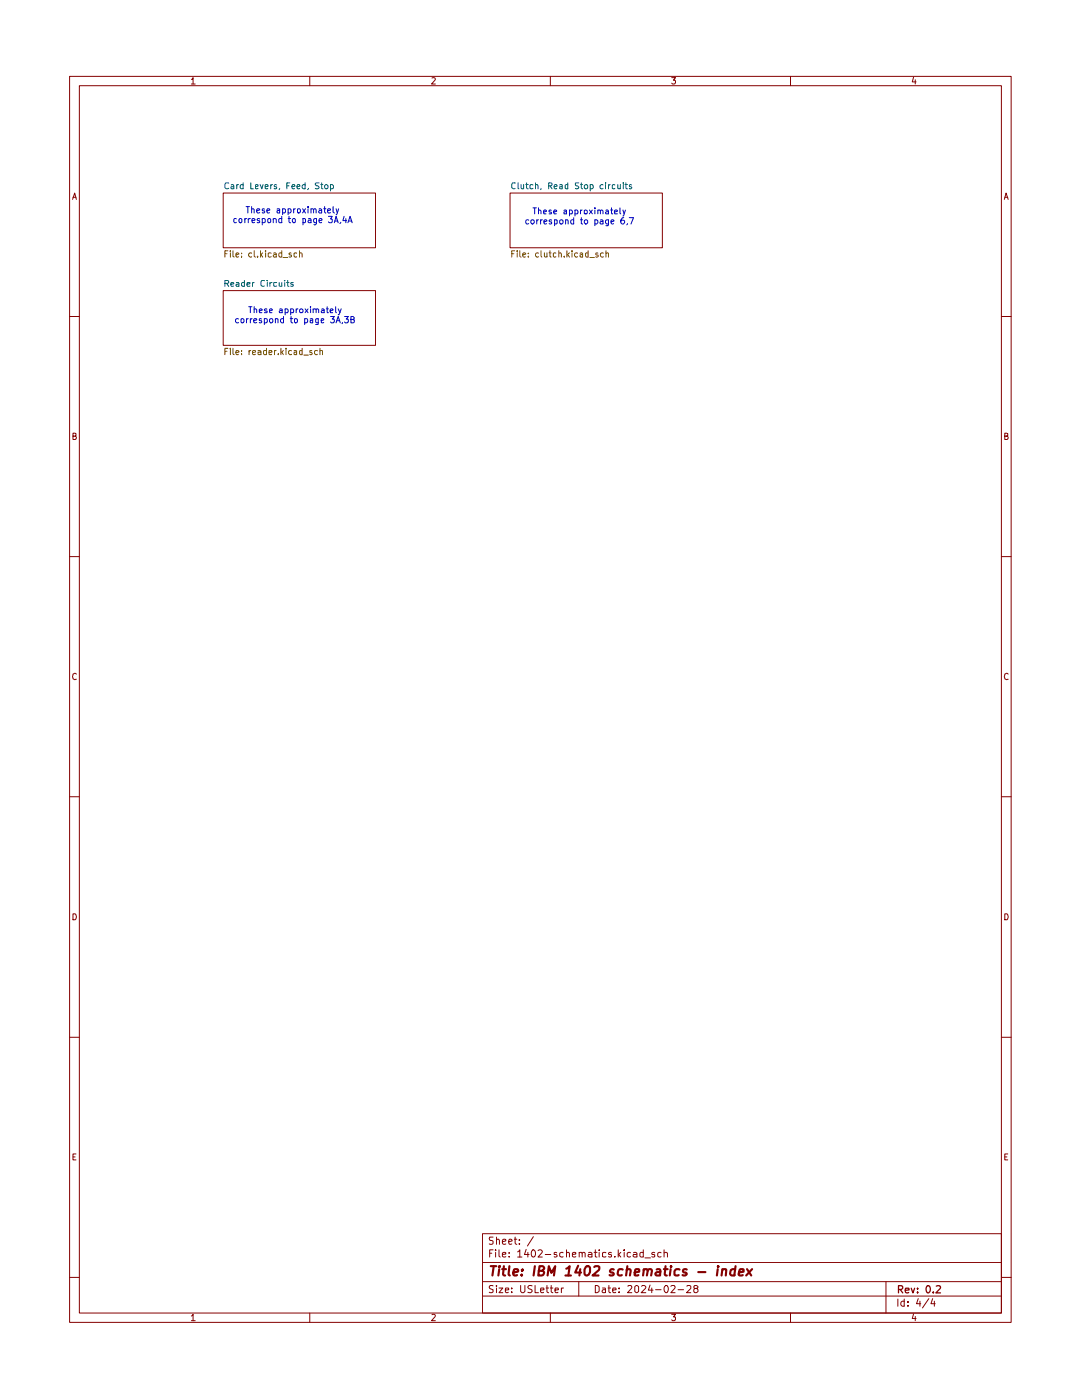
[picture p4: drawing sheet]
<svg xmlns="http://www.w3.org/2000/svg" width="216mm" height="279mm" viewBox="0 0 216 279" stroke-linecap="round" stroke-linejoin="round" font-family="sans-serif">
<g fill="none" stroke="#840000" stroke-width=".2">
<path d="M13.9 15.2h187.9v248.7h-187.9zM15.8 17.1h184v244.9h-184zM38.2 15.8h.2l.1-.3v1.3M38.2 16.8h.7M61.8 15.2v1.9M86.2 15.6l.4-.1 .3 .3-.8 1h.8M109.8 15.2v1.9M134 15.5h.8l-.4 .5h.3l.1 .2-.1 .5-.5 .1-.2-.2M157.7 15.2v1.9M182.3 15.4l-.3 .9h.8M182.6 15.9v.9M14.5 39.8l.4-1.3 .3 1.3"/>
<path d="M14.6 39.4h.6M200.4 39.8l.3-1.3 .5 1.3M200.5 39.4h.6M13.9 63.2h1.9M199.8 63.2h2M14.6 87h.6v-.5l-.6-.1v1.3l.6-.1v-.3l-.2-.3M200.5 87h.6v-.5l-.6-.1v1.3h.4l.2-.1 .1-.3-.4-.3M13.9 111.1h1.9M199.8 111.1h2M15.2 134.5l-.2-.1a.65 .65 0 0 0-.5 .6 .65 .65 0 0 0 .5 .6h.2M201.2 134.5l-.3-.1a.65 .65 0 0 0-.5 .6 .65 .65 0 0 0 .5 .6h.3M13.9 159h1.9"/>
<path d="M199.8 159h2M14.6 182.4h.4l.2 .1v.6l-.2 .5h-.4zM200.5 182.4h.4l.2 .1 .1 .6-.3 .5h-.4zM13.9 207h1.9M199.8 207h2M14.6 230.9h.4M15.2 230.3h-.6v1.2h.6M200.5 230.9h.4M201.1 230.3h-.6v1.2h.6M13.9 254.9h1.9M96.3 246.2h103.5v15.8h-103.5zM96.3 258.7h103.5"/>
<path d="M96.3 255.8h103.5M96.3 252h103.5M97.7 250.1h.4M98.4 256.6h-.7a.57 .57 0 0 0 .1 .6 .57 .57 0 0 0 .6 .2l-.1 .5h-.7M98.4 249.4h-.7v1.5M98.4 246.9h-.7l-.1 .2 .1 .4 .7 .2v.5l-.3 .1-.5-.1M98.9 249.4v.2M98.9 249.9v1M99.1 256.5v.2M99.1 247.5l.1-.2 .4 .1 .1 .9M99.1 246.9v1.4M99.1 257.1v.9"/>
<path d="M99.6 257.1h.7l-.7 .9h.7M99.6 249.4v1.3l.2 .2M100.2 250.4l.7-.1v-.3l-.4-.1-.3 .2v.6l.3 .2 .4-.1M100.2 247.8l.7-.1v-.3l-.4-.1-.3 .3 .1 .6h.6M100.8 257.5l.7-.1-.1-.3h-.5l-.1 .1v.6l.2 .2 .4-.1M101.5 247.8l.7-.1-.1-.3-.4-.1-.2 .3 .1 .6h.5M101.6 250.8v.1M101.6 250v.1M102.1 257.8v.2M102.1 257.1v.1M102.6 247.3h.5M102.8 246.9v1.2l.3 .2"/>
<path d="M103.3 249.9l.4-.5v1.5M103.3 250.9h.8M103.6 248.2v.1M103.6 247.4v.2M103.9 256.5v1.2l.2 .3h.4l.2-.3v-1.2M105 249.3l-.3 1.1h.9M105.3 249.9v1M106.1 249.7l.2-.3a.75 .75 0 0 1 .6 .7 .75 .75 0 0 1-.6 .8l-.3-.5zM106.2 256.6l-.6-.1-.3 .3a.74 .74 0 0 0 .8 .6l.1 .3-.3 .3-.6-.1M106.4 246.8l-1.2 1.9M106.8 256.5v1.5h.6M107.4 249.6l.6-.2 .2 .3-.1 .3-.7 .9h.8"/>
<path d="M107.9 257.5l.6-.1v-.3h-.5l-.1 .1v.6l.1 .2 .5-.1M108.8 250.4h1.1M109 257.1h.5M109.1 256.5v1.3l.4 .2M109.8 257.1h.5M110 256.5v1.3l.3 .2M110.7 257.5l.7-.1-.1-.3h-.5l-.1 .1v.6l.2 .2 .4-.1M111.1 250h-.5v.4h.5l.1 .3-.3 .2-.3-.1M112 257.1v.9M112.4 250l-.4-.1-.3 .3 .1 .6h.6M112.4 257.1h-.2l-.2 .2M113 250l.5-.1 .1 .2v.8"/>
<path d="M113 249.4v1.5M114.2 250.4l.7-.1v-.3l-.4-.1-.3 .2v.6l.3 .2 .4-.1M115.5 255.8v2.9M115.6 250l.4-.1 .2 .2v.8M115.6 249.9v1M116.2 250.1l.1-.2 .5 .2v.8M117.4 250l.5-.1 .2 .2v.8M118.1 250.3l-.7 .1v.1v.2l.2 .2 .5-.1M118.5 249.9h.6M118.8 256.5h.3l.5 .4v.7l-.5 .4h-.3zM118.8 249.4v1.4l.3 .1M119.6 249.4v.2"/>
<path d="M119.6 249.9v1M120.2 257.1h.5l.1 .9M120.8 257.4h-.5l-.2 .2 .2 .4 .5-.1M120.9 250h-.7v.8h.7M121.3 257.1h.5M121.5 256.5v1.3l.3 .2M122 250l-.3-.1-.3 .2 .1 .3h.5v.4h-.6M122.3 257.5l.6-.1v-.3h-.6v.1v.6l.1 .2 .5-.1M122.7 250.8v.1M123.4 249.4v1.5M123.4 250.4l.5 .5M123.5 257.8v.2"/>
<path d="M123.5 257.1v.1M123.9 249.9l-.5 .5M124.5 249.4v.2M124.5 249.9v1M125.3 256.7l.2-.2h.3l.2 .1 .1 .4-.9 1h.9M125.8 250l-.4-.1-.3 .3 .1 .6h.6M126.4 250l.4-.1 .3 .2v.8M126.8 256.6l.3-.1 .3 .3v.9l-.3 .3-.4-.3v-.9zM127.1 250.3l-.7 .1-.1 .1v.2l.3 .2 .5-.1M128 256.7l.2-.2h.3l.4 .3v.2l-1 1h1M128.4 250l-.5-.1-.2 .3 .1 .6h.6M128.4 249.4v1.5"/>
<path d="M128.7 251h1.1M129.7 256.5l-.3 1h.9M130.1 257.1v.9M130.6 250l-.3-.1-.2 .2v.3h.5v.4h-.5M130.8 257.4h1.1M131.9 250l-.4-.1-.3 .3 .1 .6h.6M132.5 250l.4-.1 .3 .2v.8M132.5 249.4v1.5M132.8 256.5a.75 .75 0 0 1 .6 .8 .75 .75 0 0 1-.6 .7 .92 .92 0 0 1 0-1.5zM133.9 256.7l.6-.2 .2 .3-.1 .3-.7 .9h.8M135.3 257.4h1.1M137.1 256.7l.1-.2 .6 .1v.5l-.8 .9h.8"/>
<path d="M138.7 257.1l-.3-.2 .1-.3a.48 .48 0 0 1 .8 .3l-.2 .2a.56 .56 0 0 0-.6 .2 .56 .56 0 0 0 0 .6 .52 .52 0 0 0 .8-.2v-.3l-.4-.3M176.8 255.8v6.2M179.2 259.3v1.4M180.4 259.8l-.3-.1-.4 .3 .2 .6h.5M180.4 259.3v1.4M181.2 259.8v.1M183.2 259.2l-.3 1h.8M183.6 259.7v1M185.3 259.2l-1.2 1.8M186.1 259.2l-.3 1h.8M186.4 259.7v1M199.8 254.9h2"/>
<path d="M38.2 262.6l.3-.3v1.3M38.2 263.6h.7M61.8 262v1.9M86.2 262.4l.4-.1 .3 .3-.8 1h.8M109.8 262v1.9M134 262.3h.8l-.4 .5h.3l.1 .2-.1 .5-.5 .1-.2-.2M157.7 262v1.9M181.2 260.5v.2M182.3 262.2l-.3 .9h.8M182.6 262.7v.9"/>
</g>
<path d="M179.3 257.3h.6l.2-.2-.1-.4-.7-.1v1.4M179.6 257.3l.5 .7M180.6 257.5l.8-.1-.1-.3h-.6l-.1 .2 .1 .6h.6M181.8 257.1l.4 .9 .3-.9M183.1 257.9v.1M183.1 257.1v.2M185 256.7l.1-.1a.73 .73 0 0 1 .6 .7 .73 .73 0 0 1-.6 .7l-.1-.1-.2-.5zM186.2 257.9v.1M186.8 256.7l.6-.1 .2 .1 .1 .3-1 1h1" fill="none" stroke="#840000" stroke-width=".25"/>
<g fill="none" stroke="#840000" stroke-width=".42">
<path d="M97.9 252.7h1.1M98.5 252.7l-.2 1.9M99.6 253.3l-.2 1.3M99.7 252.7l-.2 .1h.3l-.1-.1-.1 .2M100.2 253.3h.8M100.5 252.7l-.1 1.6 .1 .2 .3 .1M101.6 252.7l-.1 1.6 .2 .3M102.4 254l.9-.2v-.4l-.6-.1-.2 .3v.9h.7M104.1 254.4v.2M104.3 253.4l.1 .1-.2 .1-.1-.1 .2-.1-.1 .2M106.7 252.7l-.2 1.9M107.5 253.6h.7l.4-.4-.1-.3-.3-.2h-.5l-.3 1.9h.7l.3-.2 .2-.4-.4-.4"/>
<path d="M109.3 254.6l.2-1.9 .5 1.3 .8-1.3-.3 1.9M112.8 254.6h1.1M113 253.2l.7-.5-.3 1.9M115.4 252.6l-.6 1.4h1.2M115.8 253.3l-.2 1.3M116.9 252.9l.5-.2 .3 .3v.9l-.2 .5-.4 .2-.3-.1-.2-.3v-.8zM118.6 252.9l.2-.2h.5l.3 .2v.3l-.1 .3-1.3 1.1h1.2M122.5 253.4l-.5-.1-.3 .3 .1 .3 .6 .1 .1 .3a.6 .6 0 0 1-.9 .2M124.3 253.4h-.8l-.3 .8 .4 .4 .5-.1M125 253.5l.4-.2 .4 .1 .1 .2-.2 1M125.2 252.7l-.3 1.9M126.6 254l1-.2v-.4l-.6-.1a1.19 1.19 0 0 0-.4 1.2h.8"/>
<path d="M128.4 253.5l.3-.2 .5 .1v.2l-.1 1M128.5 253.3l-.2 1.3M129.2 253.6a.43 .43 0 0 1 .5-.3 .43 .43 0 0 1 .4 .3l-.2 1M131 253.4h.7v1.2M131.8 253.8l-.7 .1-.3 .2 .1 .4 .1 .1 .7-.1M132.5 253.3h.7M132.8 252.7l-.2 1.6 .1 .2 .4 .1M133.8 253.3l-.2 1.3M133.9 252.7v.2M135.6 253.4l-.6-.1-.4 .4 .1 .8h.7M137 253.4a.47 .47 0 0 0-.7 .3l.1 .2 .6 .1v.3a.6 .6 0 0 1-.8 .2M139.3 253.9h1.5"/>
<path d="M143.2 253.3l-.2 1.3M143.3 252.7v.2M144.1 253.5l.3-.2 .5 .1-.1 1.2M144.1 253.3l-.1 1.3M146.7 253.4l-.5-.1-.4 .2v.9a.64 .64 0 0 0 .8 .1M146.8 252.7l-.3 1.9M147.4 254l1-.2v-.4l-.6-.1a1.19 1.19 0 0 0-.4 1.2h.8M149.1 253.3l.8 1.3M150.1 253.3l-1.2 1.3"/>
</g>
<g fill="#fff">
<path d="M101.8 38.5h30.4v10.9h-30.4z"/>
<path d="M44.5 58h30.4v10.9h-30.4z"/>
<path d="M44.5 38.5h30.4v10.9h-30.4z"/>
</g>
<path d="M44.5 38.5h30.4v10.9h-30.4zM101.8 38.5h30.4v10.9h-30.4zM44.5 58h30.4v10.9h-30.4z" fill="none" stroke="#840000" stroke-width=".2"/>
<g fill="none" stroke="#0000c2" stroke-width=".2">
<path d="M47.2 43.7l-.4-.1-.1 .2v.5l.1 .2 .4-.1M47.8 43.7l.3-.1 .2 .2v.5l-.2 .2-.3-.1-.1-.2zM48.9 43.6v.9M49.1 41.2h.7M49.2 43.6h-.2l-.1 .3M49.4 41.2v1.3M49.5 43.6v.9M50 43.6l-.5 .3M50.2 41.7h.3l.2 .1v.7M50.2 41.2v1.3M50.3 44l.6-.1-.1-.2h-.5v.7h.5M51.2 42.1l.6-.2v-.2h-.4l-.2 .1v.5l.2 .2 .4-.1"/>
<path d="M51.8 43.7l-.3-.1-.2 .2 .2 .2 .3 .1v.3h-.5M52.3 43.7l.4-.1 .2 .2v.5l-.2 .2-.4-.1M52.3 43.6v1.3M52.7 41.7h-.4v.3l.4 .1 .1 .2-.1 .2-.4-.1M53.3 42.1l.6-.2-.2-.2-.4 .1v.5l.1 .2 .4-.1M53.4 43.8l.2-.2 .3 .1 .1 .6-.4 .2-.2-.2zM54.5 43.8l.2-.2 .4 .2v.7M54.5 43.6v.9M55.3 41.7h.5v.8M55.8 41.9l-.5 .2v.3h.5M56.2 43.7l-.4-.1-.2 .2v.5l.2 .2 .4-.1M56.2 43.2v1.3"/>
<path d="M56.4 41.7a.36 .36 0 0 1 .6 .2l-.1 .5h-.5M56.4 41.7v1.1M57.5 41.7a.36 .36 0 0 1 .6 .2l-.1 .5h-.5M57.5 41.7v1.1M57.5 43.6h.5M57.7 43.2v1.1l.3 .2M58.4 43.7l.4-.1 .1 .2v.5l-.1 .2-.4-.1-.1-.2zM58.6 41.7v.8M58.9 41.7l-.3 .2M59.4 41.7h.5v.7l-.4 .1-.1-.2zM60.4 41.7l.6 .8M60.5 43.7l.3-.1 .2 .2v.5l-.2 .2-.3-.1"/>
<path d="M60.5 43.6v1.3M61 41.7l-.6 .8M61.5 41.2v.2M61.5 41.7v.8M61.6 43.7l.3-.1 .2 .2v.7M62.1 41.7h.3l.2 .1v.7M62.1 43.9h-.5l-.1 .2 .1 .4 .5-.1M62.1 41.7v.8M62.6 41.8l.1-.1 .4 .1v.7M63.2 43.6v1l-.3 .3-.2-.1M63.2 43.7l-.4-.1-.2 .3 .1 .5h.5M63.7 41.7h.3l.2 .1v.7"/>
<path d="M63.7 44l.6-.1-.2-.3-.4 .2v.5l.1 .2 .4-.1M64.2 41.9l-.6 .3 .2 .3 .4-.1M64.6 41.7h.4M64.8 41.2v1.1l.2 .2M65.4 42.1l.6-.2v-.2h-.5l-.1 .1v.5l.1 .2 .5-.1M65.5 43.2h.8l-.3 .5 .3 .1v.5l-.2 .2-.6-.2M66.5 41.2v1.1l.2 .2M66.7 44.5l.4-1.3 .4 1.3M66.8 44.1h.6M67.1 41.7l.2 .8M67.6 41.7l-.4 1.1h-.1M68 44.4l-.2 .2"/>
<path d="M68.7 43.2l-.3 .8h.8M69 43.6v.9M69.4 44.5l.5-1.3 .4 1.3M69.6 44.1h.6M105.5 43.9a.36 .36 0 0 0-.6 .2l.1 .5h.5M106 43.9h.3l.3 .2v.4l-.3 .2-.4-.2zM106.3 41.5h.7M106.7 41.5v1.2M107.1 43.9v.8M107.4 42l.4-.1 .2 .2v.6M107.4 43.9l-.3 .2M107.4 41.5v1.2"/>
<path d="M107.9 43.9v.8M108.2 43.9h-.3v.2M108.5 42.3l.6-.1-.2-.3-.4 .2v.4v.2h.5M108.5 44.3l.6-.2-.1-.2-.5 .1v.5l.2 .2 .4-.1M110 42h-.4v.3h.4v.4h-.4M110.1 43.9h-.4l-.1 .1 .1 .3h.4v.3h-.5M110.5 42.3l.6-.1-.2-.3-.4 .2v.4l.1 .2h.4M110.7 43.9h.5v.6l-.2 .2-.3-.1M110.7 43.9v1.1M111.8 43.9h.3l.3 .2v.4l-.3 .2-.3-.1-.1-.1zM112.5 42h.5v.7h-.5v-.4l.5-.1M112.9 43.9h.3l.2 .1v.7"/>
<path d="M112.9 43.9v.8M113.6 42a.36 .36 0 0 1 .6 .2l-.1 .5h-.5M113.6 41.9v1.2M114.5 43.9a.36 .36 0 0 0-.6 .2l.1 .5h.5M114.5 43.4v1.3M114.7 42a.36 .36 0 0 1 .6 .2l-.1 .5h-.5M114.7 41.9v1.2M115.8 41.9v.8M115.8 43.9h.4M116 43.4v1.2l.2 .1M116.2 41.9l-.4 .3M116.6 42h.5v.7l-.5-.1z"/>
<path d="M116.7 43.9h.3l.3 .2v.4l-.3 .2-.4-.2zM117.6 41.9l.6 .8M118.2 41.9l-.6 .8M118.7 41.5v.1M118.7 43.9h.3l.3 .2v.4l-.3 .2-.3-.1M118.7 41.9v.8M118.7 43.9v1.1M119.3 42l.3-.1 .2 .2v.6M119.3 41.9v.8M119.8 42.1l.2-.2 .3 .2v.6M119.8 43.9h.3l.2 .1v.7M120.3 44.1l-.6 .3 .2 .3 .4-.1"/>
<path d="M120.9 42l.3-.1 .2 .2v.6h-.5l-.1-.3 .6-.2M121.4 43.9v1l-.1 .1h-.4M121.4 43.9h-.3l-.3 .2v.4l.3 .2 .3-.1M121.8 41.9h.5M121.9 44.3l.6-.2-.2-.2-.4 .1v.5l.2 .2 .3-.1M122 41.5v1l.3 .2M122.6 42.3l.6-.1v-.2l-.4-.1-.2 .2 .1 .6h.5M123.7 41.5v1l.2 .2M124.3 41.9l.2 .8M124.5 43.4l-.4 .1-.1 .3-.1 .7 .2 .2h.3l.2-.2v-.4l-.1-.2h-.5l-.1 .2M124.8 41.9l-.3 1.1-.2 .1M125.2 44.6l-.1 .3"/>
<path d="M125.6 43.4h.8l-.5 1.3M47.6 63.7l-.4-.1-.2 .2v.4l.2 .2 .4-.1M48.1 63.7h.5v.6l-.3 .1-.2-.1zM49.2 63.6v.8M49.5 63.6l-.3 .2M49.6 61.2h.7M50 61.2v1.2M50 63.6v.8M50.3 63.6l-.3 .2M50.6 64l.6-.2v-.1l-.4-.1-.2 .2v.5l.2 .1 .4-.1M50.7 61.7l.4-.1 .1 .2v.6M50.7 61.2v1.2"/>
<path d="M51.7 62.1l.6-.2-.1-.3-.5 .2v.4l.1 .2h.4M52.2 63.7h-.5v.2l.5 .1v.3l-.1 .1-.4-.1M52.7 63.7l.4-.1 .2 .2v.5h-.6M52.7 63.6v1.2M53.3 61.7l-.4-.1-.2 .2 .2 .3h.4v.3h-.6M53.8 62.1l.6-.2-.2-.3-.4 .2v.4l.1 .2h.4M53.9 63.7h.5v.6l-.4 .1-.2-.2zM55 63.7h.5v.7M55 63.6v.8M55.8 61.7h.5v.7h-.5l-.1-.3 .2-.1 .4-.1M56.6 63.7l-.4-.1-.2 .2v.4l.2 .2 .4-.1M56.6 63.2v1.2"/>
<path d="M56.9 61.7l.3-.1 .3 .3-.1 .5h-.5M56.9 61.6v1.2M57.9 63.6h.5M58 61.7l.3-.1 .3 .3-.1 .5h-.5M58 61.6v1.2M58.1 63.2v1.1l.3 .1M58.8 63.7h.5v.6l-.4 .1-.1-.1zM59.1 61.6v.8M59.4 61.6l-.3 .3M59.9 61.7h.5l.1 .5-.2 .2h-.4l-.1-.2zM60.8 63.7a.36 .36 0 0 1 .6 .1l-.1 .5h-.5M60.8 63.6v1.2"/>
<path d="M60.9 61.6l.6 .8M61.5 61.6l-.6 .8M61.9 63.7h.5v.7M62 61.2v.1M62 61.6v.8M62.4 63.8l-.5 .2v.3h.5M62.5 61.7l.4-.1 .2 .2v.6M62.5 61.6v.8M63.1 61.8l.1-.2 .4 .2v.6M63.5 63.6v1.1l-.5 .1M63.5 63.7h-.5v.6l.2 .1 .3-.1M64.1 64l.5-.2v-.1h-.5v.6h.5"/>
<path d="M64.2 61.7l.3-.1 .2 .2v.6h-.5l-.1-.3 .2-.1 .4-.1M65.1 61.6h.4M65.3 61.2v1.2h.2M65.9 62.1l.6-.2-.2-.3-.4 .2v.4l.1 .2h.4M66 63.2h.7l-.4 .5h.3v.6l-.5 .1-.1-.1M67 61.2v1l.1 .2M67.1 64.4l.4-1.2 .4 1.2M67.2 64h.5M67.5 61.6l.3 .8M68.1 61.6l-.4 1.2h-.2M68.3 64.3l-.1 .3M68.8 63.2h.7l-.4 .5h.3l.1 .1-.1 .5-.5 .1-.1-.1"/>
<path d="M70 63.8h.4l.3-.4-.3-.2h-.4v1.2h.5l.2-.1v-.5h-.3"/>
</g>
<g fill="none" stroke="#006464" stroke-width=".2">
<path d="M45.6 36.6l-.6-.1-.1 .2v.7a.52 .52 0 0 0 .7 .2M46.1 36.9h.5l.1 .8M46.7 37.2l-.6 .1v.1l.1 .3 .5-.1M47.2 36.8v.9M47.6 36.8h-.2l-.2 .3M48.5 36.9h-.5l-.1 .5a.36 .36 0 0 0 .6 .2M48.5 36.5v1.2M50 36.5v1.2h.5M51 37.3l.5-.1v-.3h-.5v.7h.5M51.9 36.8l.3 .9 .3-.9M52.9 37.3l.6-.1-.2-.4-.4 .1v.7h.5M54 36.8v.9"/>
<path d="M54.4 36.8l-.4 .3M55.2 36.9l-.3-.1-.2 .3 .1 .2h.4v.3h-.5M55.8 37.6l-.1 .2M57.2 37.1h.5M57.8 36.5h-.6v1.2M58.3 37.3l.5-.1-.1-.4-.4 .1v.6l.1 .2 .4-.1M59.3 37.3l.6-.1-.2-.4-.3 .1-.1 .6 .1 .2 .4-.1M60.9 36.9l-.4-.1-.2 .3 .1 .5h.5M60.9 36.5v1.2M61.6 37.6l-.2 .2M63.7 36.5h-.6l-.2 .2 .3 .4h.2l.3 .2-.1 .3h-.7M64 36.8h.4"/>
<path d="M64.2 36.5v1.1l.2 .1M64.8 37.1l.4-.3 .2 .3v.5h-.5zM66 36.9l.3-.1 .3 .3-.1 .5h-.5M66 36.8v1.3M102.8 36.6l-.5-.1-.2 .2v.7a.45 .45 0 0 0 .7 .2M103.4 36.5v1.1l.1 .1M104 36.8v.7l.1 .2 .4-.1M104.5 36.8v.9M104.9 36.8h.5M105.1 36.5v1l.3 .2M106.3 36.9l-.4-.1-.1 .2v.6h.5M106.9 37l.1-.2 .3 .1 .1 .8"/>
<path d="M106.9 36.5v1.2M108 37.6l-.1 .2M109.5 37.1h.5l.2-.4-.2-.2h-.5v1.2M109.7 37.1l.5 .6M110.6 37.3l.6-.1-.2-.4-.3 .1-.1 .6 .1 .2 .4-.1M111.7 36.9h.5v.8M112.2 37.2l-.5 .1v.3h.5M113.3 36.9l-.4-.1-.1 .2v.6h.5M113.3 36.5v1.2M115.5 36.5l-.7 .1v.3l.7 .4-.3 .4-.4-.1M115.8 36.8h.4M116 36.5v1l.2 .2"/>
<path d="M116.6 37.1l.2-.3 .4 .1v.7h-.5zM117.8 36.9h.5l.1 .5a.36 .36 0 0 1-.6 .2M117.8 36.8v1.3M120.3 36.9l-.3-.1-.3 .3 .1 .5h.5M120.8 36.5v.1M120.8 36.8v.9M121.4 36.8v.9M121.8 36.8l-.4 .3M122.7 36.9l-.4-.1-.1 .2v.6h.5M123.3 36.8v.8h.5M123.8 36.8v.9M124.4 36.5v.1"/>
<path d="M124.4 36.8v.9M124.7 36.8h.5M124.9 36.5v1l.3 .2M126 36.9l-.3-.1-.1 .3 .5 .4-.2 .2-.3-.1M44.9 56.6h.6l.1-.2v-.3l-.7-.1v1.2M45.2 56.6l.4 .6M46.1 56.7l.6-.1-.1-.2h-.5v.2v.4l.1 .2 .4-.1M47.2 56.4h.4l.1 .8M47.7 56.6l-.5 .1-.1 .2 .1 .3 .5-.1M48.8 56.4h-.5l-.1 .2 .1 .5h.5M48.8 56v1.2M49.3 56.7l.6-.1v-.2h-.5l-.1 .2v.4l.1 .2 .5-.1"/>
<path d="M50.4 56.4v.8M50.7 56.4l-.3 .2M52.7 56.1l-.5-.1-.1 .2v.7a.45 .45 0 0 0 .6 .2M53.3 56v.1M53.3 56.4v.8M53.9 56.4v.8M54.3 56.4l-.4 .2M55.2 56.4l-.6 .1v.6h.6M55.7 56.4v.7h.5M56.2 56.4v.8M56.8 56v.1M56.8 56.4v.8"/>
<path d="M57.2 56.4h.5M57.4 56v1.1l.3 .1M58.5 56.4h-.4l-.1 .2 .1 .1 .4 .1v.3h-.5"/>
</g>
<g fill="none" stroke="#725600" stroke-width=".2">
<path d="M44.9 50.6h.4M45.5 50h-.6v1.3M46 50v.2M46 50.5v.8M46.5 50v1.1l.2 .2M47.1 50.9l.6-.2-.2-.2-.4 .1v.5l.1 .2 .4-.1M48.2 51.1v.2M48.2 50.5v.1M50.2 50.5h-.3l-.3 .2v.4l.3 .2 .3-.1M50.7 50v1.1l.3 .2M51.4 51.1v.2M52 50v1.3"/>
<path d="M52.1 50.8l.3 .5M52.4 50.5l-.4 .4M53 50v.2M53 50.5v.8M54.1 50.5h-.6v.6l.2 .2 .4-.1M54.6 50.5h.4l.1 .1v.7M55.1 50.7l-.6 .3 .2 .3 .4-.1M56.2 50.5a.36 .36 0 0 0-.6 .2l.1 .5h.5M56.2 50v1.3M56.5 51.4h.9M58.1 50.5h-.3l-.1 .2 .4 .2 .1 .2-.2 .2-.3-.1M59.2 50.5h-.5v.6l.1 .2 .4-.1"/>
<path d="M59.8 50.5h.3l.2 .1v.7M59.8 50v1.3M102.1 50.6h.4M102.7 50h-.6v1.3M103.2 50v.2M103.2 50.5v.8M103.7 50v1.1l.3 .2M104.3 50.9l.6-.2-.2-.2-.4 .1v.5l.2 .2 .3-.1M105.4 51.1v.2M105.4 50.5v.1M107.4 50.5h-.3l-.2 .2v.4l.2 .2 .3-.1M108 50v1.1l.1 .2"/>
<path d="M108.6 50.5v.6l.2 .2 .3-.2M109.1 50.5v.8M109.6 50.5h.4M109.7 50v1.1l.3 .2M110.9 50.5h-.5v.6l.2 .2 .3-.1M111.5 50.5h.3l.2 .1v.7M111.5 50v1.3M112.6 51.1v.2M113.1 50v1.3M113.3 50.8l.3 .5M113.6 50.5l-.5 .4M114.1 50v.2"/>
<path d="M114.1 50.5v.8M115.2 50.5h-.3l-.3 .2v.4l.3 .2 .3-.1M115.7 50.5h.5v.8M116.2 50.7l-.5 .2v.3h.5M117.4 50.5h-.6v.6l.2 .2 .4-.1M117.4 50v1.3M117.7 51.4h.9M119.3 50.5h-.4v.3l.4 .1 .1 .2-.2 .2-.3-.1M120.4 50.5h-.3l-.3 .2v.4l.3 .2 .3-.1M120.9 50.5h.5v.8M120.9 50v1.3M44.9 70.1h.4"/>
<path d="M45.5 69.5h-.6v1.3M46 69.5v.2M46 69.9v.9M46.5 69.5v1.1l.2 .2M47.1 70.4l.6-.1-.2-.4-.4 .2v.5l.1 .2 .4-.1M48.2 70.6v.2M48.2 70v.1M49.7 69.9v.9M50 69.9l-.3 .3M50.4 70.4l.6-.1v-.3l-.5-.1-.1 .2v.5l.1 .2 .5-.1M51.5 70l.3-.1 .3 .2v.7M52.1 70.3l-.6 .1v.3h.6"/>
<path d="M53.2 70h-.6v.6l.1 .2 .5-.1M53.2 69.5v1.3M53.7 70.4l.6-.1-.2-.4-.4 .1v.7h.5M54.8 69.9v.9M55.1 69.9l-.3 .1v.2M55.5 70.6v.2M56.1 69.5v1.3M56.2 70.3l.4 .5M56.6 69.9l-.5 .5M57.1 69.5v.2M57.1 69.9v.9M58.2 70l-.4-.1-.2 .3v.3l.2 .3 .4-.1"/>
<path d="M58.7 70h.5v.8M59.2 70.3l-.5 .1v.3h.5M60.3 70h-.5v.6l.1 .2 .4-.1M60.3 69.5v1.3M60.6 70.9h1M62.2 70h-.4v.3l.3 .1 .2 .2-.2 .2-.3-.1M63.3 70l-.3-.1-.3 .3v.3l.3 .3 .3-.1M63.8 70h.5v.8M63.8 69.5v1.3"/>
</g>
</svg>
